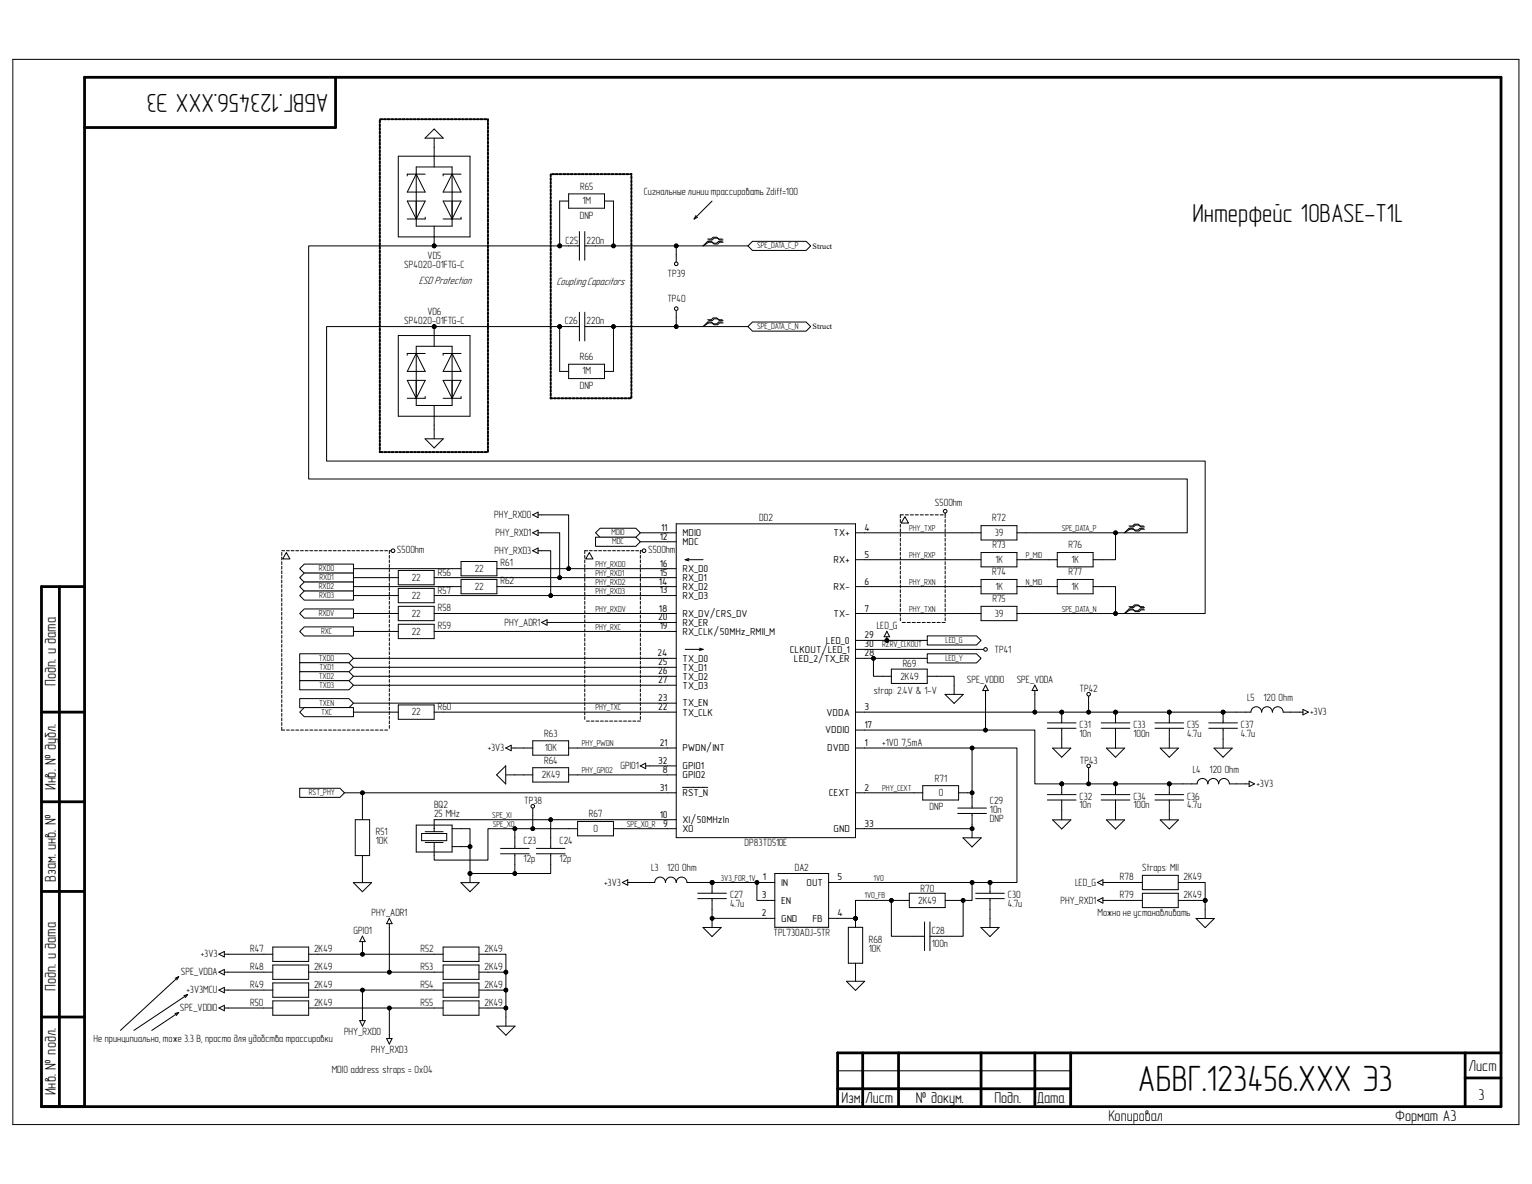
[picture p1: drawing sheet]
<svg xmlns="http://www.w3.org/2000/svg" width="279mm" height="216mm" viewBox="0 0 279 216" stroke-linecap="round" stroke-linejoin="round" font-family="sans-serif">
<defs><g id="words">
<text font-size="6.7" x="207.5" y="199">АБВГ.123456.XXX Э3</text>
<text font-size="4.8" x="217.5" y="40.5">Интерфейс 10BASE-T1L</text>
<text font-size="4.7" x="59.9" y="17.1" transform="rotate(-180 59.9 17.1)">АБВГ.123456.XXX Э3</text>
<g font-size="2.8">
<text x="10.2" y="125.1" transform="rotate(-90 10.2 125.1)">Подп. и дата</text>
<text x="10.2" y="144.1" transform="rotate(-90 10.2 144.1)">Инв. № дубл.</text>
<text x="10.2" y="160.8" transform="rotate(-90 10.2 160.8)">Взам. инв. №</text>
<text x="10.2" y="180.6" transform="rotate(-90 10.2 180.6)">Подп. и дата</text>
<text x="267.8" y="195.3">Лист</text>
<text x="10.2" y="199.7" transform="rotate(-90 10.2 199.7)">Инв. № подл.</text>
<text x="153.5" y="201.2">Изм.</text>
<text x="157.8" y="201.2">Лист</text>
<text x="167" y="201.2">№ докум.</text>
<text x="181.4" y="201.2">Подп.</text>
<text x="189.1" y="201.2">Дата</text>
<text x="269.7" y="200.5">3</text>
<text x="202.1" y="204.4">Копировал</text>
<text x="254.4" y="204.4">Формат А3</text>
</g>
<g font-size="2">
<text x="76.4" y="51.7">ESD Protection</text>
<text x="101.5" y="51.9">Coupling Capacitors</text>
</g>
<g font-size="1.9">
<text x="105.8" y="34.6">R65</text>
<text x="117.4" y="35.6">Сигнальные линии трассировать Zdiff=100</text>
<text x="105.7" y="39.9">DNP</text>
<text x="106.2" y="37.3">1M</text>
<text x="78" y="47.2">VD5</text>
<text x="103.1" y="44.4">C25</text>
<text x="107" y="44.4">220n</text>
<text x="73.7" y="48.9">SP4020-01FTG-C</text>
<text x="121.8" y="50.5">TP39</text>
<text x="73.7" y="59.1">SP4020-01FTG-C</text>
<text x="77.9" y="57.5">VD6</text>
<text x="103" y="59.1">C26</text>
<text x="107" y="59.1">220n</text>
<text x="121.7" y="55">TP40</text>
<text x="105.7" y="65.7">R66</text>
<text x="105.7" y="71">DNP</text>
<text x="106.2" y="68.3">1M</text>
<text x="90.1" y="94.4">PHY_RXD0</text>
<text x="138.5" y="95.1">DD2</text>
<text x="170.5" y="92.3">S50Ohm</text>
<text x="181" y="95.1">R72</text>
<text x="72.4" y="100.8">S50Ohm</text>
<text x="90.2" y="101">PHY_RXD3</text>
<text x="90.4" y="97.7">PHY_RXD1</text>
<text x="118.2" y="100.8">S50Ohm</text>
<text x="181" y="100">R73</text>
<text x="181.4" y="97.7">39</text>
<text x="194.9" y="100">R76</text>
<text x="75.1" y="105.9">22</text>
<text x="79.8" y="105.1">R56</text>
<text x="86.6" y="104.3">22</text>
<text x="86.6" y="107.5">22</text>
<text x="91.3" y="103.3">R61</text>
<text x="91.3" y="106.6">R62</text>
<text x="181" y="104.9">R74</text>
<text x="181.5" y="102.7">1K</text>
<text x="181.5" y="107.5">1K</text>
<text x="194.9" y="104.9">R77</text>
<text x="195.4" y="102.7">1K</text>
<text x="195.4" y="107.5">1K</text>
<text x="75.1" y="109.2">22</text>
<text x="75.1" y="112.4">22</text>
<text x="79.8" y="108.4">R57</text>
<text x="79.8" y="111.5">R58</text>
<text x="181" y="109.8">R75</text>
<text x="181.4" y="112.4">39</text>
<text x="75.1" y="115.7">22</text>
<text x="79.8" y="114.7">R59</text>
<text x="92" y="114.1">PHY_ADR1</text>
<text x="159.9" y="114.7">LED_G</text>
<text x="181.4" y="119">TP41</text>
<text x="164.2" y="123.9">2K49</text>
<text x="164.6" y="121.6">R69</text>
<text x="176.3" y="124.5">SPE_VDDIO</text>
<text x="185.4" y="124.5">SPE_VDDA</text>
<text x="75.1" y="130.4">22</text>
<text x="79.8" y="129.5">R60</text>
<text x="159.3" y="126.5">strap: 2.4V &amp; 1-V</text>
<text x="196.9" y="126.2">TP42</text>
<text x="227.5" y="127.8">L5</text>
<text x="230.4" y="127.8">120 Ohm</text>
<text x="238.9" y="130.4">+3V3</text>
<text x="88.9" y="137">+3V3</text>
<text x="99.3" y="134.3">R63</text>
<text x="99.4" y="137">10K</text>
<text x="160.9" y="136">+1V0 7,5mA</text>
<text x="196.9" y="132.7">C31</text>
<text x="196.9" y="134.3">10n</text>
<text x="206.7" y="132.7">C33</text>
<text x="206.7" y="134.3">100n</text>
<text x="216.5" y="132.7">C35</text>
<text x="216.5" y="134.3">4.7u</text>
<text x="226.3" y="132.7">C37</text>
<text x="226.3" y="134.3">4.7u</text>
<text x="98.8" y="141.9">2K49</text>
<text x="99.2" y="139.2">R64</text>
<text x="113.2" y="140.3">GPIO1</text>
<text x="170.5" y="142.5">R71</text>
<text x="196.9" y="139.2">TP43</text>
<text x="217.6" y="140.9">L4</text>
<text x="220.6" y="140.9">120 Ohm</text>
<text x="229.2" y="143.5">+3V3</text>
<text x="79.2" y="147.4">BQ2</text>
<text x="79.2" y="149.1">25 MHz</text>
<text x="95.6" y="146.6">TP38</text>
<text x="107.4" y="149.1">R67</text>
<text x="169.5" y="147.8">DNP</text>
<text x="171.2" y="145.2">0</text>
<text x="180.6" y="149.9">DNP</text>
<text x="180.6" y="146.6">C29</text>
<text x="180.6" y="148.3">10n</text>
<text x="196.9" y="145.8">C32</text>
<text x="196.9" y="147.4">10n</text>
<text x="206.7" y="145.8">C34</text>
<text x="206.7" y="147.4">100n</text>
<text x="216.5" y="145.8">C36</text>
<text x="216.5" y="147.4">4.7u</text>
<text x="68.5" y="152.3">R51</text>
<text x="68.5" y="154">10K</text>
<text x="95.5" y="154">C23</text>
<text x="102.1" y="154">C24</text>
<text x="108.2" y="151.7">0</text>
<text x="135.8" y="154.3">DP83TD510E</text>
<text x="95.5" y="157.2">12p</text>
<text x="102.1" y="157.2">12p</text>
<text x="110.2" y="161.5">+3V3</text>
<text x="118.7" y="158.9">L3</text>
<text x="121.7" y="158.9">120 Ohm</text>
<text x="144.9" y="158.9">DA2</text>
<text x="196.1" y="161.5">LED_G</text>
<text x="204.3" y="160.5">R78</text>
<text x="208.3" y="158.9">Straps: MII</text>
<text x="215.9" y="160.5">2K49</text>
<text x="67.8" y="167">PHY_ADR1</text>
<text x="133.1" y="163.8">C27</text>
<text x="133.1" y="165.4">4.7u</text>
<text x="167.5" y="164.8">2K49</text>
<text x="167.9" y="162.7">R70</text>
<text x="183.8" y="163.8">C30</text>
<text x="183.8" y="165.4">4.7u</text>
<text x="193.4" y="164.8">PHY_RXD1</text>
<text x="200.2" y="167">Можно не устанавливать</text>
<text x="204.3" y="163.8">R79</text>
<text x="215.9" y="163.8">2K49</text>
<text x="45.6" y="173.6">R47</text>
<text x="57.3" y="173.6">2K49</text>
<text x="64.5" y="170.3">GPIO1</text>
<text x="76.7" y="173.6">R52</text>
<text x="88.3" y="173.6">2K49</text>
<text x="141.1" y="170.7">TPL730ADJ-5TR</text>
<text x="158.5" y="172">R68</text>
<text x="158.5" y="173.6">10K</text>
<text x="169.9" y="170.3">C28</text>
<text x="169.9" y="172.8">100n</text>
<text x="33" y="177.8">SPE_VDDA</text>
<text x="36.6" y="174.6">+3V3</text>
<text x="45.6" y="176.9">R48</text>
<text x="57.3" y="176.9">2K49</text>
<text x="76.7" y="176.9">R53</text>
<text x="88.3" y="176.9">2K49</text>
<text x="32.8" y="184.4">SPE_VDDIO</text>
<text x="34" y="181.1">+3V3MCU</text>
<text x="45.6" y="180.1">R49</text>
<text x="45.6" y="183.4">R50</text>
<text x="57.3" y="180.1">2K49</text>
<text x="57.3" y="183.4">2K49</text>
<text x="76.7" y="180.1">R54</text>
<text x="76.7" y="183.4">R55</text>
<text x="88.3" y="180.1">2K49</text>
<text x="88.3" y="183.4">2K49</text>
<text x="17.1" y="189.9">Не принципиально, тоже 3.3 В, просто для удобства трассировки</text>
<text x="62.7" y="188.7">PHY_RXD0</text>
<text x="67.7" y="191.9">PHY_RXD3</text>
<text x="60.5" y="195.7">MDIO address straps = 0x04</text>
</g>
<g font-size="1.8">
<text x="120.3" y="98.4">12</text>
<text x="120.6" y="96.8">11</text>
<text x="124.5" y="97.8">MDIO</text>
<text x="124.5" y="99.4">MDC</text>
<text x="152" y="97.8">TX+</text>
<text x="157.6" y="96.8">4</text>
<text x="157.6" y="101.7">5</text>
<text x="120.2" y="106.6">14</text>
<text x="120.3" y="103.3">16</text>
<text x="120.3" y="104.9">15</text>
<text x="124.5" y="104.3">RX_D0</text>
<text x="124.5" y="106">RX_D1</text>
<text x="124.5" y="107.6">RX_D2</text>
<text x="152" y="102.7">RX+</text>
<text x="152" y="107.6">RX-</text>
<text x="157.6" y="106.6">6</text>
<text x="120.1" y="113.1">20</text>
<text x="120.2" y="111.5">18</text>
<text x="120.3" y="108.2">13</text>
<text x="124.5" y="109.2">RX_D3</text>
<text x="124.5" y="112.5">RX_DV/CRS_DV</text>
<text x="152" y="112.5">TX-</text>
<text x="157.6" y="111.5">7</text>
<text x="119.9" y="119.7">24</text>
<text x="120.3" y="114.8">19</text>
<text x="124.5" y="114.1">RX_ER</text>
<text x="124.5" y="115.7">RX_CLK/50MHz_RMII_M</text>
<text x="144" y="119">CLKOUT/LED_1</text>
<text x="150.6" y="117.4">LED_0</text>
<text x="157.6" y="116.4">29</text>
<text x="157.6" y="118">30</text>
<text x="157.6" y="119.7">28</text>
<text x="120.1" y="121.3">25</text>
<text x="120.1" y="122.9">26</text>
<text x="120.1" y="124.6">27</text>
<text x="124.5" y="120.6">TX_D0</text>
<text x="124.5" y="122.3">TX_D1</text>
<text x="124.5" y="124">TX_D2</text>
<text x="124.5" y="125.6">TX_D3</text>
<text x="144.8" y="120.6">LED_2/TX_ER</text>
<text x="120.1" y="127.8">23</text>
<text x="120.1" y="129.5">22</text>
<text x="124.5" y="128.8">TX_EN</text>
<text x="124.5" y="130.5">TX_CLK</text>
<text x="150.7" y="130.5">VDDA</text>
<text x="157.6" y="129.5">3</text>
<text x="120.3" y="136">21</text>
<text x="124.5" y="137">PWDN/INT</text>
<text x="150.5" y="133.7">VDDIO</text>
<text x="150.9" y="137">DVDD</text>
<text x="157.6" y="132.8">17</text>
<text x="157.6" y="136">1</text>
<text x="120.1" y="139.3">32</text>
<text x="120.8" y="140.9">8</text>
<text x="124.5" y="140.3">GPIO1</text>
<text x="124.5" y="141.9">GPIO2</text>
<text x="120.3" y="144.2">31</text>
<text x="120.3" y="149.1">10</text>
<text x="124.5" y="145.2">RST_N</text>
<text x="151.1" y="145.2">CEXT</text>
<text x="157.6" y="144.2">2</text>
<text x="120.9" y="150.7">9</text>
<text x="124.5" y="150.1">XI/50MHzIn</text>
<text x="124.5" y="151.7">XO</text>
<text x="152" y="151.7">GND</text>
<text x="157.6" y="150.7">33</text>
<text x="139.1" y="160.5">1</text>
<text x="142.5" y="161.5">IN</text>
<text x="147.1" y="161.5">OUT</text>
<text x="152.7" y="160.5">5</text>
<text x="138.9" y="163.8">3</text>
<text x="138.9" y="167.1">2</text>
<text x="142.5" y="164.8">EN</text>
<text x="152.7" y="167.1">4</text>
<text x="142.5" y="168.1">GND</text>
<text x="148.2" y="168.1">FB</text>
</g>
<g font-size="1.6">
<text x="138.1" y="45.3">SPE_DATA_C_P</text>
<text x="138.1" y="60">SPE_DATA_C_N</text>
<text x="111.5" y="97.6">MDIO</text>
<text x="111.6" y="99.3">MDC</text>
<text x="165.8" y="96.8">PHY_TXP</text>
<text x="165.8" y="101.7">PHY_RXP</text>
<text x="187.1" y="101.7">P_MID</text>
<text x="193.6" y="96.8">SPE_DATA_P</text>
<text x="58.2" y="104.2">RXD0</text>
<text x="58.2" y="107.4">RXD2</text>
<text x="58.3" y="105.8">RXD1</text>
<text x="108.6" y="103.3">PHY_RXD0</text>
<text x="108.6" y="105">PHY_RXD1</text>
<text x="108.6" y="106.6">PHY_RXD2</text>
<text x="165.8" y="106.6">PHY_RXN</text>
<text x="187.1" y="106.6">N_MID</text>
<text x="58.1" y="112.4">RXDV</text>
<text x="58.2" y="109.1">RXD3</text>
<text x="108.6" y="108.2">PHY_RXD3</text>
<text x="108.6" y="111.5">PHY_RXDV</text>
<text x="165.8" y="111.5">PHY_TXN</text>
<text x="193.6" y="111.5">SPE_DATA_N</text>
<text x="58.5" y="115.6">RXC</text>
<text x="108.6" y="114.8">PHY_RXC</text>
<text x="160.9" y="118.1">RZRV_CLKOUT</text>
<text x="172.5" y="117.3">LED_G</text>
<text x="58.2" y="120.5">TXD0</text>
<text x="58.2" y="123.8">TXD2</text>
<text x="58.2" y="125.4">TXD3</text>
<text x="58.3" y="122.2">TXD1</text>
<text x="172.4" y="120.5">LED_Y</text>
<text x="58.2" y="128.7">TXEN</text>
<text x="58.5" y="130.3">TXC</text>
<text x="108.6" y="129.5">PHY_TXC</text>
<text x="106.1" y="136.1">PHY_PWDN</text>
<text x="106.1" y="141">PHY_GPIO2</text>
<text x="56.3" y="145">RST_PHY</text>
<text x="89.8" y="149.1">SPE_XI</text>
<text x="160.9" y="144.2">PHY_CEXT</text>
<text x="89.9" y="150.7">SPE_XO</text>
<text x="114.3" y="150.7">SPE_XO_R</text>
<text x="131.5" y="160.6">3V3_FOR_1V</text>
<text x="159.3" y="160.6">1V0</text>
<text x="157.6" y="163.8">1V0_FB</text>
</g>
<g font-size="1.5">
<text x="148.2" y="45.3">Struct</text>
<text x="148.2" y="60.1">Struct</text>
</g>
</g></defs>
<g fill="none" stroke="#000" stroke-width=".51">
<path d="M61.2 14.1v9.2h-45.8M10.8 107v94.8M15.4 107h-7.8v94.8h266.1v-187.7h-258.3v187.7M7.6 129.9h7.8M7.6 146.2h7.8M7.6 162.6h7.8M7.6 185.5h7.8M152.8 198.5h42.5M157.3 192v9.8M163.9 192v9.8M178.9 192v9.8M188.7 192v9.8"/>
<path d="M195.3 192v9.8M267.2 192v9.8M267.2 196.6h6.5M273.7 192h-120.9v9.8"/>
</g>
<g fill="none" stroke="#000" stroke-width=".18">
<path d="M2.3 10.8h274.7v194.3h-274.7zM121.7 97.2h1.6M121.7 98.8h1.6M123.3 95.5h32.7v57.2h-32.7zM156 97.2h1.7M121.7 103.7h1.6M121.7 105.3h1.6M121.7 107h1.6M121.7 108.6h1.6M121.7 111.9h1.6M121.7 113.5h1.6M121.7 115.1h1.6"/>
<path d="M156 107h1.7M156 111.9h1.7M156 102.1h1.7M156 116.8h1.7M156 118.4h1.7M121.7 120h1.6M121.7 121.7h1.6M121.7 123.3h1.6M121.7 125h1.6M121.7 128.2h1.6M121.7 129.9h1.6M121.7 136.4h1.6"/>
<path d="M121.7 139.7h1.6M156 120h1.7M156 129.9h1.7M156 133.1h1.7M156 136.4h1.7M121.7 144.6h1.6M121.7 151.1h1.6M121.7 141.3h1.6M121.7 149.5h1.6M124.5 143.6h4.6M156 144.6h1.7M156 151.1h1.7"/>
<path d="M152.8 195.3h42.5"/>
</g>
<path d="M54.7 143.7h7.3l.8 .9-.8 .8h-7.3z" fill-rule="evenodd" fill="#fff"/>
<g fill="none" stroke="#000" stroke-width=".18">
<path d="M92.2 136.4l1-.5v1zM93.2 136.4h.7M172.3 126.6h3.4l-1.7 1.7zM174 125v1.6M192 136.4h3.3l-1.7 1.7zM193.6 134.8v1.6M201.8 136.4h3.3l-1.7 1.7zM203.4 134.8v1.6M232.1 129.9a.98 .98 0 0 0-1-1 .98 .98 0 0 0-1 1 .98 .98 0 0 0-1-1 .98 .98 0 0 0-1 1h-2.6M232.1 129.9a.98 .98 0 0 1 .9-1 .98 .98 0 0 1 1 1h3.6M237.6 129.4l1 .5-1 .5zM54.7 143.7h7.3l.8 .9-.8 .8h-7.3z"/>
<path d="M75.9 150.5h6.5v4.9h-6.5zM76.9 152h4.6v1.3h-4.6zM77.5 153.6h3.3M77.5 151.7h3.3M79.2 149.5v2.2M79.2 153.6v2.4M82.4 154.4h1.7M82.4 151.1h1.7M85.7 159.3v1.6M90.6 141.3l1.6-1.7v3.4zM91.3 154.7h5.2M91.3 155.7h5.2"/>
<path d="M92.2 141.3h1.7M93.9 152.7v2M93.9 155.7v1.9M97.8 154.7h5.2M97.8 155.7h5.2M100.4 152.7v2M100.4 155.7v1.9M175.6 152.8h3.3l-1.6 1.6zM177.3 151.1v1.7M192 149.5h3.3l-1.7 1.7zM193.6 147.8v1.7M201.8 149.5h3.3l-1.7 1.7z"/>
<path d="M203.4 147.8v1.7M211.6 149.5h3.3l-1.6 1.7zM213.3 147.8v1.7M215.7 142.9h2.6a.98 .98 0 0 1 1-.9 .98 .98 0 0 1 1 .9M220.3 142.9a.98 .98 0 0 1 1-.9 .98 .98 0 0 1 .9 .9 .98 .98 0 0 1 1-.9 .98 .98 0 0 1 1 .9h3.6M227.8 142.4l1 .5-1 .5zM39.9 174l1-.5v1zM40.9 174h.7M84.1 160.9h3.3l-1.7 1.7zM90.6 187.1h3.3l-1.6 1.7zM92.3 185.5v1.6"/>
<circle cx="85.7" cy="159.3" r=".33"/>
<circle cx="177.3" cy="151.1" r=".33"/>
</g>
<g fill="#000">
<circle cx="85.7" cy="159.3" r=".33"/>
<circle cx="177.3" cy="151.1" r=".33"/>
</g>
<path d="M169.1 116h9l.8 .8-.8 .8h-9z" fill-rule="evenodd" fill="#fff"/>
<path d="M169.1 116h9l.8 .8-.8 .8h-9z" fill="none" stroke="#000" stroke-width=".18"/>
<path d="M169.1 119.2h9l.8 .8-.8 .9h-9z" fill-rule="evenodd" fill="#fff"/>
<g fill="none" stroke="#000" stroke-width=".18">
<path d="M177.3 97.2h1.6M178.9 95.9h6.6v2.6h-6.6zM185.5 97.2h1.6M169.1 119.2h9l.8 .8-.8 .9h-9zM177.3 111.9h1.6M178.9 110.6h6.6v2.6h-6.6zM185.5 111.9h1.6M95.5 136.4h1.7M97.2 135.1h6.5v2.6h-6.5zM97.2 140h6.5v2.6h-6.5zM103.7 136.4h1.6M160.9 123.3h1.7"/>
<path d="M162.6 122h6.5v2.6h-6.5zM169.1 123.3h1.6M191 132.8h5.2M191 131.8h5.2M193.6 129.9v1.9M193.6 132.8v2M200.8 132.8h5.3M200.8 131.8h5.3M203.4 129.9v1.9M203.4 132.8v2M95.5 141.3h1.7M103.7 141.3h1.6"/>
<path d="M166.7 144.6h1.6M168.3 143.3h6.5v2.6h-6.5zM174.7 148.3h5.2M174.7 147.4h5.2M174.8 144.6h1.7M177.3 145.4v2M177.3 148.3v2M191 145.9h5.2M191 144.9h5.2M193.6 142.9v2M193.6 145.9v1.9M200.8 145.9h5.3"/>
<path d="M200.8 144.9h5.3M203.4 142.9v2M203.4 145.9v1.9M208.3 159.6h6.6v2.6h-6.6zM48.1 174h1.7M48.1 177.3h1.7M49.8 172.7h6.5v2.6h-6.5zM49.8 176h6.5v2.6h-6.5zM49.8 179.2h6.5v2.7h-6.5zM56.3 174h1.6M56.3 177.3h1.6M79.2 174h1.6"/>
<path d="M79.2 177.3h1.6M80.8 172.7h6.6v2.6h-6.6zM80.8 176h6.6v2.6h-6.6zM80.8 179.2h6.6v2.7h-6.6zM87.4 174h1.6M87.4 177.3h1.6M206.7 160.9h1.6M206.7 164.2h1.6M208.3 162.9h6.6v2.6h-6.6zM214.9 160.9h1.6M214.9 164.2h1.6M48.1 180.5h1.7"/>
<path d="M48.1 183.8h1.7M49.8 182.5h6.5v2.6h-6.5zM56.3 180.5h1.6M56.3 183.8h1.6M79.2 180.5h1.6M79.2 183.8h1.6M80.8 182.5h6.6v2.6h-6.6zM87.4 180.5h1.6M87.4 183.8h1.6"/>
<circle cx="193.6" cy="129.9" r=".33"/>
<circle cx="203.4" cy="129.9" r=".33"/>
<circle cx="193.6" cy="142.9" r=".33"/>
<circle cx="203.4" cy="142.9" r=".33"/>
</g>
<g fill="#000">
<circle cx="193.6" cy="129.9" r=".33"/>
<circle cx="203.4" cy="129.9" r=".33"/>
<circle cx="193.6" cy="142.9" r=".33"/>
<circle cx="203.4" cy="142.9" r=".33"/>
</g>
<path d="M108.6 97.2l.8-.9h6.6l.8 .9-.8 .8h-6.6z" fill-rule="evenodd" fill="#fff"/>
<path d="M108.6 97.2l.8-.9h6.6l.8 .9-.8 .8h-6.6z" fill="none" stroke="#000" stroke-width=".18"/>
<path d="M108.6 98h7.4l.8 .8-.8 .8h-7.4z" fill-rule="evenodd" fill="#fff"/>
<path d="M108.6 98h7.4l.8 .8-.8 .8h-7.4z" fill="none" stroke="#000" stroke-width=".18"/>
<path d="M55.5 102.9h9v1.6h-9l-.8-.8z" fill-rule="evenodd" fill="#fff"/>
<path d="M55.5 102.9h9v1.6h-9l-.8-.8z" fill="none" stroke="#000" stroke-width=".18"/>
<path d="M55.5 104.5h9v1.7h-9l-.8-.9z" fill-rule="evenodd" fill="#fff"/>
<path d="M55.5 104.5h9v1.7h-9l-.8-.9z" fill="none" stroke="#000" stroke-width=".18"/>
<path d="M54.7 107l.8-.9h9v1.7h-9z" fill-rule="evenodd" fill="#fff"/>
<path d="M54.7 107l.8-.9h9v1.7h-9z" fill="none" stroke="#000" stroke-width=".18"/>
<path d="M54.7 108.6l.8-.8h9v1.6h-9z" fill-rule="evenodd" fill="#fff"/>
<g fill="none" stroke="#000" stroke-width=".18">
<path d="M54.7 108.6l.8-.8h9v1.6h-9zM71 105.3h1.6M71 108.6h1.6M71 111.9h1.6M71 115.1h1.6M72.6 104h6.6v2.6h-6.6zM72.6 107.3h6.6v2.6h-6.6zM72.6 110.6h6.6v2.6h-6.6zM72.6 113.8h6.6v2.6h-6.6zM79.2 105.3h1.6M79.2 108.6h1.6M79.2 111.9h1.6"/>
<path d="M79.2 115.1h1.6M82.4 103.7h1.7M82.4 107h1.7M84.1 102.4h6.5v2.6h-6.5zM84.1 105.7h6.5v2.6h-6.5zM90.6 103.7h1.7M90.6 107h1.7"/>
</g>
<path d="M55.5 111h9v1.7h-9l-.8-.8z" fill-rule="evenodd" fill="#fff"/>
<path d="M55.5 111h9v1.7h-9l-.8-.8z" fill="none" stroke="#000" stroke-width=".18"/>
<path d="M54.7 115.1l.8-.8h9v1.7h-9z" fill-rule="evenodd" fill="#fff"/>
<path d="M54.7 115.1l.8-.8h9v1.7h-9z" fill="none" stroke="#000" stroke-width=".18"/>
<path d="M54.7 119.2h8.9l.9 .8-.9 .9h-8.9z" fill-rule="evenodd" fill="#fff"/>
<path d="M54.7 119.2h8.9l.9 .8-.9 .9h-8.9z" fill="none" stroke="#000" stroke-width=".18"/>
<path d="M54.7 120.9h8.9l.9 .8-.9 .8h-8.9z" fill-rule="evenodd" fill="#fff"/>
<path d="M54.7 120.9h8.9l.9 .8-.9 .8h-8.9z" fill="none" stroke="#000" stroke-width=".18"/>
<path d="M54.7 122.5h8.9l.9 .8-.9 .8h-8.9z" fill-rule="evenodd" fill="#fff"/>
<path d="M54.7 122.5h8.9l.9 .8-.9 .8h-8.9z" fill="none" stroke="#000" stroke-width=".18"/>
<path d="M54.7 124.1h8.9l.9 .9-.9 .8h-8.9z" fill-rule="evenodd" fill="#fff"/>
<path d="M54.7 124.1h8.9l.9 .9-.9 .8h-8.9z" fill="none" stroke="#000" stroke-width=".18"/>
<path d="M54.7 127.4h8.9l.9 .8-.9 .9h-8.9z" fill-rule="evenodd" fill="#fff"/>
<path d="M54.7 127.4h8.9l.9 .8-.9 .9h-8.9zM71 129.9h1.6M72.6 128.5h6.6v2.7h-6.6zM79.2 129.9h1.6" fill="none" stroke="#000" stroke-width=".18"/>
<path d="M54.7 129.9l.8-.9h9v1.7h-9z" fill-rule="evenodd" fill="#fff"/>
<g fill="none" stroke="#000" stroke-width=".18">
<path d="M51.4 100.7v.6M51.4 101.6v.5M51.4 102.4v.5M51.4 103.3v.5M51.4 104.1v.5M51.4 104.9v.6M51.4 105.8v.5M51.4 106.6v.5M51.4 107.4v.6M51.4 108.3v.5M51.4 109.1v.5M51.4 110v.5"/>
<path d="M51.4 110.8v.5M51.4 111.6v.6M51.4 112.5v.5M51.4 113.3v.5M51.4 114.2v.5M51.4 115v.5M51.4 115.8v.6M51.4 116.7v.5M51.4 117.5v.5M51.4 118.3v.6M51.4 119.2v.5M51.4 100.4h.5"/>
<path d="M52.2 100.8l.7 1.1h-1.3zM52.2 100.4h.6M53.1 100.4h.5M53.9 100.4h.6M54.8 100.4h.5M55.7 100.4h.5M56.5 100.4h.5M57.4 100.4h.5M58.2 100.4h.5M59.1 100.4h.5M59.9 100.4h.5M60.8 100.4h.5"/>
<path d="M61.6 100.4h.6M62.5 100.4h.5M63.3 100.4h.6M64.2 100.4h.5M65 100.4h.6M65.9 100.4h.5M66.7 100.4h.6M67.6 100.4h.5M68.4 100.4h.6M69.3 100.4h.5M70.2 100.4h.5M71 101.3v.5"/>
<path d="M71 102.1v.5M71 102.9v.6M71 103.8v.5M71 104.6v.5M71 105.5v.5M71 106.3v.5M71 107.1v.6M71 108v.5M71 108.8v.5M71 109.6v.6M71 110.5v.5M71 111.3v.5"/>
<path d="M71 112.2v.5M71 113v.5M71 113.8v.6M71 114.7v.5M71 115.5v.5M71 116.4v.5M71 117.2v.5M71 118v.6M71 118.9v.5M71 119.7v.5M71.3 100.4h-.3v.5M106.6 101.3v.5"/>
<path d="M106.6 102.1v.5M106.6 102.9v.6M106.6 103.8v.5M106.6 104.6v.6M106.6 105.5v.5M106.6 106.3v.5M106.6 107.1v.6M106.6 108v.5M106.6 108.8v.5M106.6 109.7v.5M106.6 110.5v.5M106.6 111.3v.6"/>
<path d="M106.6 112.2v.5M106.6 113v.5M106.6 113.9v.5M106.6 114.7v.5M106.6 115.5v.6M106.6 116.4v.5M106.6 117.2v.5M106.6 118.1v.5M106.6 118.9v.5M106.6 119.7v.6M107.2 100.4h-.6v.5M107.5 100.8l.6 1.1h-1.3z"/>
<path d="M107.5 100.4h.5M108.3 100.4h.6M109.2 100.4h.5M110 100.4h.6M110.9 100.4h.5M111.7 100.4h.5M112.6 100.4h.5M113.4 100.4h.5M114.3 100.4h.5M115.1 100.4h.5M115.9 100.4h.6M116.8 101.3v.5"/>
<path d="M116.8 102.1v.5M116.8 102.9v.6M116.8 103.8v.5M116.8 104.6v.6M116.8 105.5v.5M116.8 106.3v.5M116.8 107.1v.6M116.8 108v.5M116.8 108.8v.5M116.8 109.7v.5M116.8 110.5v.5M116.8 111.3v.6"/>
<path d="M116.8 112.2v.5M116.8 113v.5M116.8 113.9v.5M116.8 114.7v.5M116.8 115.5v.6M116.8 116.4v.5M116.8 117.2v.5M116.8 118.1v.5M116.8 118.9v.5M116.8 119.7v.6M117.1 100.4h-.3v.5M125 102.1h3.2"/>
<path d="M125 102.1l.6 .2M125 118.4h3.2M125.6 101.8l-.6 .3M127.6 118.2l.6 .2M128.2 118.4l-.6 .2M178.1 118.4h1.6M51.4 120v.5M51.4 120.9v.5M51.4 121.7v.5M51.4 122.5v.6M51.4 123.4v.5M51.4 124.2v.5"/>
<path d="M51.4 125.1v.5M51.4 125.9v.5M51.4 126.7v.6M51.4 127.6v.5M51.4 128.4v.5M51.4 129.2v.6M51.4 130.1v.5M51.4 130.9v.6M51.4 131.8v.5M51.4 132.6v.5h.5M52.2 133.1h.6M53.1 133.1h.5"/>
<path d="M53.9 133.1h.6M54.7 129.9l.8-.9h9v1.7h-9zM54.8 133.1h.5M55.7 133.1h.5M56.5 133.1h.5M57.4 133.1h.5M58.2 133.1h.5M59.1 133.1h.5M59.9 133.1h.5M60.8 133.1h.5M61.6 133.1h.6M62.5 133.1h.5"/>
<path d="M63.3 133.1h.6M64.2 133.1h.5M65 133.1h.6M65.9 133.1h.5M66.7 133.1h.6M67.6 133.1h.5M68.4 133.1h.6M69.3 133.1h.5M70.2 133.1h.5M71 120.5v.6M71 121.4v.5M71 122.2v.6"/>
<path d="M71 123.1v.5M71 123.9v.5M71 124.7v.6M71 125.6v.5M71 126.4v.5M71 127.3v.5M71 128.1v.5M71 128.9v.6M71 129.8v.5M71 130.6v.5M71 131.5v.5M71 132.3v.5"/>
<path d="M106.6 120.6v.5M106.6 121.4v.5M106.6 122.3v.5M106.6 123.1v.5M106.6 123.9v.6M106.6 124.8v.5M106.6 125.6v.5M106.6 126.5v.5M106.6 127.3v.5M106.6 128.1v.6M106.6 129v.5M106.6 129.8v.5"/>
<path d="M106.6 130.7v.5M107 131.5h.5M107.8 131.5h.5M108.7 131.5h.5M109.5 131.5h.5M110.3 131.5h.6M111.2 131.5h.5M112 131.5h.6M112.9 131.5h.5M113.7 131.5h.6M114.6 131.5h.5M115.4 131.5h.5"/>
<path d="M116.3 131.5h.5M116.8 120.6v.5M116.8 121.4v.5M116.8 122.3v.5M116.8 123.1v.5M116.8 123.9v.6M116.8 124.8v.5M116.8 125.6v.5M116.8 126.5v.5M116.8 127.3v.5M116.8 128.1v.6M116.8 129v.5"/>
<path d="M116.8 129.8v.5M116.8 130.7v.5M141.3 159.3h9.8v9.8h-9.8zM113.5 160.9l1-.5v1zM114.5 160.9h.7M127.2 162.9h5.3M127.2 163.9h5.3M128.2 169.1h3.3l-1.6 1.7zM129.9 160.9v2M129.9 163.9v1.9M129.9 167.5v1.6M139.7 160.9h1.6"/>
<path d="M139.7 164.2h1.6M139.7 167.5h1.6M151.1 160.9h1.7M151.1 167.5h1.7M154.4 178.9h3.3l-1.7 1.7zM154.7 169.1h2.6v6.5h-2.6zM156 167.5v1.6M156 175.6v3.3M164.2 164.2h1.6M165.8 162.9h6.6v2.6h-6.6zM166.7 170.7h1.9M168.6 168.1v5.2"/>
<path d="M169.6 170.7h2M169.6 168.1v5.2M172.4 164.2h1.6M177.9 163.9h5.3M177.9 162.9h5.3M178.9 169.1h3.3l-1.6 1.7zM180.6 160.9v2M180.6 163.9v1.9M180.6 167.5v1.6"/>
<circle cx="71.7" cy="100.4" r=".33"/>
<circle cx="117.4" cy="100.4" r=".33"/>
<circle cx="129.9" cy="160.9" r=".33"/>
<circle cx="129.9" cy="167.5" r=".33"/>
<circle cx="156" cy="167.5" r=".33"/>
<circle cx="180.6" cy="160.9" r=".33"/>
</g>
<g fill="#000">
<circle cx="129.9" cy="160.9" r=".33"/>
<circle cx="129.9" cy="167.5" r=".33"/>
<circle cx="156" cy="167.5" r=".33"/>
<circle cx="180.6" cy="160.9" r=".33"/>
</g>
<circle cx="179.7" cy="118.4" r=".33" fill="#fff"/>
<g fill="none" stroke="#000" stroke-width=".18">
<path d="M79.2 25.2v1.6M79.2 23.5l1.6 1.7h-3.3zM126.9 39.3l-.3 .6M127.2 39.6l-.6 .3M129.9 36.7l-3.3 3.2M129.1 43.6h.6l.4-.3h.6l.4 .3h.6M129.1 58.3h.6l.4-.3h.6l.4 .3h.6M129.2 43.8h.7l.3-.4h.7l.3 .4h.7M129.2 58.5h.7l.3-.4h.7l.3 .4h.7M131.7 44h-.6l-.4 .3h-.6l-.4-.3h-.6l-.9 .8 1-.6h.7l.3 .3h.7l.3-.3h.7M131.7 58.7h-.6l-.4 .4h-.6l-.4-.4h-.6l-.9 .9 1-.7h.7l.3 .3h.7l.3-.3h.7M79.2 78.4v1.6"/>
<path d="M77.5 80h3.3l-1.6 1.7zM97.1 93.9l1-.5v1zM97.1 97.2l1-.5v1zM98.1 93.9h.7M98.1 97.2h.7M164.2 94.7v.6M164.2 95.6v.5M164.2 96.4v.6M164.2 97.3v.5M164.2 98.1v.6M164.2 99v.5M164.2 99.9v.5"/>
<path d="M164.8 93.9h-.6v.5M165 94.2l.7 1.2h-1.3zM165.1 93.9h.6M166 93.9h.6M166.9 93.9h.6M167.8 93.9h.6M168.7 93.9h.6M169.7 93.9h.5M170.6 93.9h.5M171.5 93.9h.5M172.4 93.6v.8M172.4 94.7v.6"/>
<path d="M172.4 95.6v.5M172.4 96.4v.6M172.4 97.3v.5M172.4 98.1v.6M172.4 99v.5M172.4 99.9v.5M205.9 95.9h.7l.3-.3h.7l.3 .3h.7M206.1 96.1h.6l.4-.4h.6l.4 .4h.6M208.6 96.3h-.7l-.3 .4h-.7l-.3-.4h-.7l-.8 .9 1-.7h.6l.4 .3h.6l.4-.3h.6M97.1 100.4l1-.5v1zM98.1 100.4h.7M98.8 113.5l1-.5v1z"/>
<path d="M99.8 113.5h.6M164.2 100.7v.5M164.2 101.6v.5M164.2 102.4v.5M164.2 103.3v.5M164.2 104.1v.6M164.2 105v.5M164.2 105.8v.6M164.2 106.7v.5M164.2 107.5v.6M164.2 108.4v.5M164.2 109.2v.6"/>
<path d="M164.2 110.1v.5M164.2 110.9v.6M164.2 111.8v.5M164.2 112.7v.5M164.5 113.5h.6M165.4 113.5h.6M166.4 113.5h.5M167.3 113.5h.5M168.2 113.5h.5M169.1 113.5h.6M170 113.5h.6M170.9 113.5h.6"/>
<path d="M171.8 113.5h.6M172.4 100.7v.5M172.4 101.6v.5M172.4 102.4v.5M172.4 103.3v.5M172.4 104.1v.6M172.4 105v.5M172.4 105.8v.6M172.4 106.7v.5M172.4 107.5v.6M172.4 108.4v.5M172.4 109.2v.6"/>
<path d="M172.4 110.1v.5M172.4 110.9v.6M172.4 111.8v.5M172.4 112.7v.5M205.9 110.6h.7l.3-.3h.7l.3 .3h.7M206.1 110.8h.6l.4-.3h.6l.4 .3h.6M208.6 111h-.7l-.3 .4h-.7l-.3-.4h-.7l-.8 .9 1-.7h.6l.4 .3h.6l.4-.3h.6M116.8 139.7l1-.5v1zM117.8 139.7h.6M103.7 151.1h1.6M105.3 149.8h6.6v2.6h-6.6zM111.9 151.1h1.6"/>
<path d="M66.1 170.7l.5 1h-1zM66.1 171.7v.7M71 168.4v.7M71 167.4l.5 1h-1zM200.1 160.9l1-.5v1zM200.1 164.2l1-.5v1zM201.1 160.9h.7M201.1 164.2h.7M218.1 167.5h3.4l-1.7 1.7zM219.8 165.8v1.7M65.6 186.1h1l-.5 1zM66.1 185.5v.6"/>
<path d="M70.5 189.4h1l-.5 1zM71 188.7v.7"/>
<circle cx="172.4" cy="93.2" r=".33"/>
<circle cx="179.7" cy="118.4" r=".33"/>
</g>
<g fill="#000" stroke="#000" stroke-width=".18">
<path d="M100.4 72.4l.1 .1-.1 .2zM100.4 71.7l.1 .1-.1 .4zM100.4 71l.1 .1-.1 .4zM100.4 70.4h.1l-.1 .5zM100.4 69.7h.1l-.1 .5zM100.4 69l.1 .1-.1 .4zM100.4 68.3l.1 .1-.1 .4zM100.4 67.7h.1l-.1 .4zM100.4 67h.1l-.1 .5zM100.4 66.3l.1 .1-.1 .4zM100.4 65.6l.1 .1-.1 .4zM100.4 64.9l.1 .1-.1 .4zM100.4 64.3h.1l-.1 .5zM100.4 63.6l.1 .1-.1 .4zM100.4 62.9l.1 .1-.1 .4zM100.4 62.2l.1 .1-.1 .4zM100.4 61.6h.1l-.1 .4zM100.4 60.9h.1l-.1 .5zM100.4 60.2l.1 .1-.1 .4zM100.4 59.5l.1 .1-.1 .4zM100.4 58.9h.1l-.1 .4zM100.4 58.2h.1l-.1 .5zM100.4 57.5l.1 .1-.1 .4zM100.4 56.8l.1 .1-.1 .4zM100.4 56.1l.1 .1-.1 .4zM100.4 55.5h.1l-.1 .4zM100.4 54.8h.1l-.1 .5zM100.4 54.1l.1 .1-.1 .4zM100.4 53.4l.1 .1-.1 .4zM100.4 52.8h.1l-.1 .4zM100.4 52.1h.1l-.1 .5zM100.4 51.4l.1 .1-.1 .4zM100.4 50.7l.1 .1-.1 .4zM100.4 50l.1 .1-.1 .4zM100.4 49.4h.1l-.1 .5zM100.4 48.7l.1 .1-.1 .4zM100.4 48l.1 .1-.1 .4zM100.4 47.3l.1 .1-.1 .4zM100.4 46.7h.1l-.1 .4zM100.4 46h.1l-.1 .5zM100.4 45.3l.1 .1-.1 .4zM100.4 44.6l.1 .1-.1 .4zM100.4 44h.1l-.1 .4zM100.4 43.3h.1l-.1 .5zM100.4 42.6l.1 .1-.1 .4zM100.4 41.9l.1 .1-.1 .4zM100.4 41.2l.1 .1-.1 .4zM100.4 40.6h.1l-.1 .4zM100.4 39.9h.1l-.1 .5zM100.4 39.2l.1 .1-.1 .4zM100.4 38.5l.1 .1-.1 .4zM100.4 37.9h.1l-.1 .4zM100.4 37.2h.1l-.1 .5zM100.4 36.5l.1 .1-.1 .4zM100.4 35.8l.1 .1-.1 .4zM100.4 35.1l.1 .1-.1 .4zM100.4 34.5h.1l-.1 .5zM100.4 33.8l.1 .1-.1 .4zM100.4 33.1l.1 .1-.1 .4zM100.4 32.4l.1 .1-.1 .4zM100.4 31.8h.1l-.1 .4zM100.7 31.7l.4 .1h-.4zM101.3 31.7l.5 .1h-.4zM102 31.7l.5 .1h-.4zM102.7 31.7l.5 .1h-.5zM103.4 31.7l.4 .1h-.4zM104 31.7l.5 .1h-.4zM104.7 31.7l.5 .1h-.4zM105.4 31.7l.5 .1h-.4zM106.1 31.7l.5 .1h-.5zM106.7 31.7l.5 .1h-.4zM107.4 31.7l.5 .1h-.4zM108.1 31.7l.5 .1h-.4zM108.8 31.7l.5 .1h-.5zM109.5 31.7l.4 .1h-.4zM110.1 31.7l.5 .1h-.4zM110.8 31.7l.5 .1h-.4zM111.5 31.7l.5 .1h-.5zM112.2 31.7l.4 .1h-.4zM112.8 31.7l.5 .1h-.4zM113.5 31.7l.5 .1h-.4zM114.2 31.7l.5 .1h-.4zM114.9 31.7h.3v.2h-.1v-.1h.1h-.3zM115.1 32.2h.1v.4zM115.1 32.8l.1 .1v.4zM115.1 33.5l.1 .1v.4zM115.1 34.2h.1v.5zM115.1 34.9h.1v.4zM115.1 35.5l.1 .1v.4zM115.1 36.2l.1 .1v.4zM115.1 36.9l.1 .1v.4zM115.1 37.6h.1v.5zM115.1 38.3h.1v.4zM115.1 38.9l.1 .1v.4zM115.1 39.6l.1 .1v.4zM115.1 40.3h.1v.5zM115.1 41h.1v.4zM115.1 41.6l.1 .1v.4zM115.1 42.3l.1 .1v.4zM115.1 43l.1 .1v.4zM115.1 43.7h.1v.5zM115.1 44.3l.1 .1v.4zM115.1 45l.1 .1v.4zM115.1 45.7l.1 .1v.4zM115.1 46.4h.1v.5zM115.1 47.1h.1v.4zM115.1 47.7l.1 .1v.4zM115.1 48.4l.1 .1v.4zM115.1 49.1h.1v.5zM115.1 49.8h.1v.4zM115.1 50.4l.1 .1v.4zM115.1 51.1l.1 .1v.4zM115.1 51.8l.1 .1v.4zM115.1 52.5h.1v.5zM115.1 53.2h.1v.4zM115.1 53.8l.1 .1v.4zM115.1 54.5l.1 .1v.4zM115.1 55.2h.1v.5zM115.1 55.9h.1v.4zM115.1 56.5l.1 .1v.4zM115.1 57.2l.1 .1v.4zM115.1 57.9l.1 .1v.4zM115.1 58.6h.1v.5zM115.1 59.2l.1 .1v.4zM115.1 59.9l.1 .1v.4zM115.1 60.6l.1 .1v.4zM115.1 61.3h.1v.5zM115.1 62h.1v.4zM115.1 62.6l.1 .1v.4zM115.1 63.3l.1 .1v.4zM115.1 64l.1 .1v.4zM115.1 64.7h.1v.5zM115.1 65.3l.1 .1v.4zM115.1 66l.1 .1v.4zM115.1 66.7l.1 .1v.4zM115.1 67.4h.1v.5zM115.1 68.1h.1v.4zM115.1 68.7l.1 .1v.4zM115.1 69.4l.1 .1v.4zM115.1 70.1h.1v.5zM115.1 70.8h.1v.4zM115.1 71.4l.1 .1v.4zM115.1 72.1l.1 .1v.4zM114.5 72.6h.5l-.4 .1zM113.8 72.6h.5l-.4 .1zM113.2 72.6h.5l-.5 .1zM112.5 72.6h.5l-.4 .1zM111.8 72.6h.5l-.4 .1zM111.1 72.6h.5l-.4 .1zM110.5 72.6h.4l-.4 .1zM109.8 72.6h.5l-.5 .1zM109.1 72.6h.5l-.4 .1zM108.4 72.6h.5l-.4 .1zM107.8 72.6h.4l-.4 .1zM107.1 72.6h.5l-.5 .1zM106.4 72.6h.5l-.4 .1zM105.7 72.6h.5l-.4 .1zM105 72.6h.5l-.4 .1zM104.4 72.6h.4l-.4 .1zM103.7 72.6h.5l-.5 .1zM103 72.6h.5l-.4 .1zM102.3 72.6h.5l-.4 .1zM101.7 72.6h.4l-.4 .1zM101 72.6h.5l-.5 .1zM100.4 72.6h.4l-.4 .1z"/>
<path d="M69.2 82.2l.2 .1-.1 .2zM69.2 81.5l.2 .1-.1 .4zM69.2 80.9h.2l-.1 .4zM69.2 80.2h.2l-.1 .5zM69.2 79.5l.2 .1-.1 .4zM69.2 78.8l.2 .1-.1 .4zM69.2 78.1l.2 .1-.1 .4zM69.2 77.5h.2l-.1 .5zM69.2 76.8l.2 .1-.1 .4zM69.2 76.1l.2 .1-.1 .4zM69.2 75.4l.2 .1-.1 .4zM69.2 74.8h.2l-.1 .4zM69.2 74.1h.2l-.1 .5zM69.2 73.4l.2 .1-.1 .4zM69.2 72.7l.2 .1-.1 .4zM69.2 72l.2 .1-.1 .4zM69.2 71.4h.2l-.1 .5zM69.2 70.7l.2 .1-.1 .4zM69.2 70l.2 .1-.1 .4zM69.2 69.3l.2 .1-.1 .4zM69.2 68.7h.2l-.1 .4zM69.2 68h.2l-.1 .5zM69.2 67.3l.2 .1-.1 .4zM69.2 66.6l.2 .1-.1 .4zM69.2 66h.2l-.1 .4zM69.2 65.3h.2l-.1 .5zM69.2 64.6l.2 .1-.1 .4zM69.2 63.9l.2 .1-.1 .4zM69.2 63.2l.2 .1-.1 .4zM69.2 62.6h.2l-.1 .5zM69.2 61.9h.2l-.1 .5zM69.2 61.2l.2 .1-.1 .4zM69.2 60.5l.2 .1-.1 .4zM69.2 59.9h.2l-.1 .4zM69.2 59.2h.2l-.1 .5zM69.2 58.5l.2 .1-.1 .4zM69.2 57.8l.2 .1-.1 .4zM69.2 57.1l.2 .1-.1 .4zM69.2 56.5h.2l-.1 .5zM69.2 55.8l.2 .1-.1 .4zM69.2 55.1l.2 .1-.1 .4zM69.2 54.4l.2 .1-.1 .4zM69.2 53.8h.2l-.1 .4zM69.2 53.1h.2l-.1 .5zM69.2 52.4l.2 .1-.1 .4zM69.2 51.7l.2 .1-.1 .4zM69.2 51.1h.2l-.1 .4zM69.2 50.4h.2l-.1 .5zM69.2 49.7l.2 .1-.1 .4zM69.2 49l.2 .1-.1 .4zM69.2 48.3l.2 .1-.1 .4zM69.2 47.7h.2l-.1 .4zM69.2 47h.2l-.1 .5zM69.2 46.3l.2 .1-.1 .4zM69.2 45.6l.2 .1-.1 .4zM69.2 45h.2l-.1 .4zM69.2 44.3h.2l-.1 .5zM69.2 43.6l.2 .1-.1 .4zM69.2 42.9l.2 .1-.1 .4zM69.2 42.2l.2 .1-.1 .4zM69.2 41.6h.2l-.1 .5zM69.2 40.9l.2 .1-.1 .4zM69.2 40.2l.2 .1-.1 .4zM69.2 39.5l.2 .1-.1 .4zM69.2 38.9h.2l-.1 .4zM69.2 38.2h.2l-.1 .5zM69.2 37.5l.2 .1-.1 .4zM69.2 36.8l.2 .1-.1 .4zM69.2 36.2h.2l-.1 .4zM69.2 35.5h.2l-.1 .5zM69.2 34.8l.2 .1-.1 .4zM69.2 34.1l.2 .1-.1 .4zM69.2 33.4l.2 .1-.1 .4zM69.2 32.8h.2l-.1 .4zM69.2 32.1h.2l-.1 .5zM69.2 31.4l.2 .1-.1 .4zM69.2 30.7l.2 .1-.1 .4zM69.2 30.1h.2l-.1 .4zM69.2 29.4h.2l-.1 .5zM69.2 28.7l.2 .1-.1 .4zM69.2 28l.2 .1-.1 .4zM69.2 27.3l.2 .1-.1 .4zM69.2 26.7h.2l-.1 .5zM69.2 26l.2 .1-.1 .4zM69.2 25.3l.2 .1-.1 .4zM69.2 24.6l.2 .1-.1 .4zM69.2 24h.2l-.1 .4zM69.2 23.3h.2l-.1 .5zM69.2 22.6l.2 .1-.1 .4zM69.2 21.9l.2 .1-.1 .4zM69.3 21.7h.5l-.4 .1zM70 21.7h.5l-.5 .1zM70.7 21.7h.4l-.4 .1zM71.3 21.7h.5l-.4 .1zM72 21.7h.5l-.4 .1zM72.7 21.7h.5l-.5 .1zM73.4 21.7h.4l-.4 .1zM74 21.7h.5l-.4 .1zM74.7 21.7h.5l-.4 .1zM75.4 21.7h.5l-.4 .1zM76.1 21.7h.5l-.5 .1zM76.7 21.7h.5l-.4 .1zM77.4 21.7h.5l-.4 .1zM78.1 21.7h.5l-.4 .1zM78.8 21.7h.5l-.5 .1zM79.5 21.7h.4l-.4 .1zM80.1 21.7h.5l-.4 .1zM80.8 21.7h.5l-.4 .1zM81.5 21.7h.5l-.5 .1zM82.2 21.7h.5l-.5 .1zM82.8 21.7h.5l-.4 .1zM83.5 21.7h.5l-.4 .1zM84.2 21.7h.5l-.4 .1zM84.9 21.7h.5l-.5 .1zM85.6 21.7h.4l-.4 .1zM86.2 21.7h.5l-.4 .1zM86.9 21.7h.5l-.4 .1zM87.6 21.7h.5l-.5 .1zM88.3 21.7h.4l-.4 .1zM88.9 21.7h.2l-.1 .5zM88.9 22.4h.2l-.1 .4zM88.9 23l.2 .1-.1 .4zM88.9 23.7l.2 .1-.1 .4zM88.9 24.4l.2 .1-.1 .4zM88.9 25.1h.2l-.1 .5zM88.9 25.8h.2l-.1 .4zM88.9 26.4l.2 .1-.1 .4zM88.9 27.1l.2 .1-.1 .4zM88.9 27.8h.2l-.1 .5zM88.9 28.5h.2l-.1 .4zM88.9 29.1l.2 .1-.1 .4zM88.9 29.8l.2 .1-.1 .4zM88.9 30.5l.2 .1-.1 .4zM88.9 31.2h.2l-.1 .5zM88.9 31.8l.2 .1-.1 .4zM88.9 32.5l.2 .1-.1 .4zM88.9 33.2l.2 .1-.1 .4zM88.9 33.9h.2l-.1 .5zM88.9 34.6h.2l-.1 .4zM88.9 35.2l.2 .1-.1 .4zM88.9 35.9l.2 .1-.1 .4zM88.9 36.6l.2 .1-.1 .4zM88.9 37.3h.2l-.1 .5zM88.9 37.9l.2 .1-.1 .4zM88.9 38.6l.2 .1-.1 .4zM88.9 39.3l.2 .1-.1 .4zM88.9 40h.2l-.1 .5zM88.9 40.7h.2l-.1 .4zM88.9 41.3l.2 .1-.1 .4zM88.9 42l.2 .1-.1 .4zM88.9 42.7h.2l-.1 .5zM88.9 43.4h.2l-.1 .4zM88.9 44l.2 .1-.1 .4zM88.9 44.7l.2 .1-.1 .4zM88.9 45.4l.2 .1-.1 .4zM88.9 46.1h.2l-.1 .5zM88.9 46.7l.2 .1-.1 .4zM88.9 47.4l.2 .1-.1 .4zM88.9 48.1l.2 .1-.1 .4zM88.9 48.8h.2l-.1 .5zM88.9 49.5h.2l-.1 .4zM88.9 50.1l.2 .1-.1 .4zM88.9 50.8l.2 .1-.1 .4zM88.9 51.5l.2 .1-.1 .4zM88.9 52.2h.2l-.1 .5zM88.9 52.8l.2 .1-.1 .4zM88.9 53.5l.2 .1-.1 .4zM88.9 54.2l.2 .1-.1 .4zM88.9 54.9h.2l-.1 .5zM88.9 55.6h.2l-.1 .4zM88.9 56.2l.2 .1-.1 .4zM88.9 56.9l.2 .1-.1 .4zM88.9 57.6h.2l-.1 .5zM88.9 58.3h.2l-.1 .4zM88.9 58.9l.2 .1-.1 .4zM88.9 59.6l.2 .1-.1 .4zM88.9 60.3l.2 .1-.1 .4zM88.9 61h.2l-.1 .5zM88.9 61.7h.2l-.1 .4zM88.9 62.3l.2 .1-.1 .4zM88.9 63l.2 .1-.1 .4zM88.9 63.7h.2l-.1 .5zM88.9 64.4h.2l-.1 .4zM88.9 65l.2 .1-.1 .4zM88.9 65.7l.2 .1-.1 .4zM88.9 66.4l.2 .1-.1 .4zM88.9 67.1h.2l-.1 .5zM88.9 67.7l.2 .1-.1 .4zM88.9 68.4l.2 .1-.1 .4zM88.9 69.1l.2 .1-.1 .4zM88.9 69.8h.2l-.1 .5zM88.9 70.5h.2l-.1 .4zM88.9 71.1l.2 .1-.1 .4zM88.9 71.8l.2 .1-.1 .4zM88.9 72.5h.2l-.1 .5zM88.9 73.2h.2l-.1 .4zM88.9 73.8l.2 .1-.1 .4zM88.9 74.5l.2 .1-.1 .4zM88.9 75.2l.2 .1-.1 .4zM88.9 75.9h.2l-.1 .5zM88.9 76.6h.2l-.1 .4zM88.9 77.2l.2 .1-.1 .4zM88.9 77.9l.2 .1-.1 .4zM88.9 78.6h.2l-.1 .5zM88.9 79.3h.2l-.1 .4zM88.9 79.9l.2 .1-.1 .4zM88.9 80.6l.2 .1-.1 .4zM88.9 81.3l.2 .1-.1 .4zM88.9 82h.2l-.1 .5zM88.3 82.4h.5l-.4 .1zM87.6 82.4h.5l-.4 .1zM87 82.4h.5l-.5 .1zM86.3 82.4h.5l-.4 .1zM85.6 82.4h.5l-.4 .1zM84.9 82.4h.5l-.4 .1zM84.3 82.4h.4l-.4 .1zM83.6 82.4h.5l-.5 .1zM82.9 82.4h.5l-.4 .1zM82.2 82.4h.5l-.4 .1zM81.6 82.4h.4l-.4 .1zM80.9 82.4h.5l-.5 .1zM80.2 82.4h.5l-.4 .1zM79.5 82.4h.5l-.4 .1zM78.8 82.4h.5l-.4 .1zM78.2 82.4h.5l-.5 .1zM77.5 82.4h.5l-.5 .1zM76.8 82.4h.5l-.4 .1zM76.1 82.4h.5l-.4 .1zM75.5 82.4h.4l-.4 .1zM74.8 82.4h.5l-.5 .1zM74.1 82.4h.5l-.4 .1zM73.4 82.4h.5l-.4 .1zM72.7 82.4h.5l-.4 .1zM72.1 82.4h.5l-.5 .1zM71.4 82.4h.5l-.4 .1zM70.7 82.4h.5l-.4 .1zM70 82.4h.5l-.4 .1zM69.4 82.4h.4l-.4 .1z"/>
</g>
<path d="M136.4 44.8l.8-.8h9.8l.8 .8-.8 .9h-9.8z" fill-rule="evenodd" fill="#fff"/>
<path d="M136.4 44.8l.8-.8h9.8l.8 .8-.8 .9h-9.8z" fill="none" stroke="#000" stroke-width=".18"/>
<path d="M136.4 59.6l.8-.9h9.8l.8 .9-.8 .8h-9.8z" fill-rule="evenodd" fill="#fff"/>
<g fill="none" stroke="#000" stroke-width=".18">
<path d="M72.6 28.5h13.1v14.7h-13.1zM74.3 36.7h3.2l-1.6 3.2zM75.9 31.8l1.6 3.2h-3.2zM75.9 30.4h6.5v10.8h-6.5zM77.5 31.8h-3.2v.3M77.5 39.6v.3h-3.2M79.2 26.8v3.6M80.8 36.7h3.3l-1.7 3.2zM82.4 31.8l1.7 3.2h-3.3zM84.1 31.8h-3.3v.3M84.1 39.6v.3h-3.3M102.1 36.7h1.6"/>
<path d="M103.7 35.4h6.5v2.6h-6.5zM110.2 36.7h1.7M79.2 41.2v3.6M79.2 59.5v3.6M103.7 44.8h2M103.7 59.6h2M105.7 42.2v5.3M105.7 56.9v5.3M106.6 44.8h2M106.6 42.2v5.3M106.6 56.9v5.3M106.6 59.6h2"/>
<path d="M136.4 59.6l.8-.9h9.8l.8 .9-.8 .8h-9.8zM72.6 61.2h13.1v14.7h-13.1zM74.3 69.4h3.2l-1.6 3.2zM75.9 64.5l1.6 3.2h-3.2zM75.9 63.1h6.5v10.8h-6.5zM77.5 64.5h-3.2v.3M77.5 72.3v.3h-3.2M79.2 73.9v3.6M80.8 69.4h3.3l-1.7 3.2zM82.4 64.5l1.7 3.2h-3.3zM84.1 72.3v.3h-3.3M84.1 64.5h-3.3v.3"/>
<path d="M102.1 67.7h1.6M103.7 66.4h6.5v2.6h-6.5zM110.2 67.7h1.7M161.7 115.1l.5 1h-1zM161.7 116.1v.7M177.3 102.1h1.6M177.3 107h1.6M178.9 100.8h6.6v2.6h-6.6zM178.9 105.7h6.6v2.6h-6.6zM185.5 102.1h1.6M185.5 107h1.6M191.2 102.1h1.6"/>
<path d="M191.2 107h1.6M192.8 100.8h6.6v2.6h-6.6zM192.8 105.7h6.6v2.6h-6.6zM199.4 102.1h1.6M199.4 107h1.6M179.7 124.9l.5 1h-1zM179.7 125.9v.7M188.7 124.9l.5 1h-1zM188.7 125.9v.7M210.6 131.8h5.3M210.6 132.8h5.3M211.6 136.4h3.3l-1.6 1.7z"/>
<path d="M213.3 129.9v1.9M213.3 132.8v3.6M220.5 131.8h5.2M220.5 132.8h5.2M221.4 136.4h3.3l-1.6 1.7zM223.1 129.9v1.9M223.1 132.8v3.6M64.8 149.5h2.6v6.5h-2.6zM66.1 147.8v1.7M66.1 156v1.6M66.1 159.3v1.6M97.2 147v1.7"/>
<path d="M210.6 144.9h5.3M210.6 145.9h5.3M213.3 142.9v2M213.3 145.9v1.9M32.6 178.1l-10.6 9.8M32.6 178.1l-.6 .3M32.6 178.1l-.4 .6M39.9 177.3l1-.5v1zM40.9 177.3h.7M64.4 160.9h3.4l-1.7 1.7zM116.8 160.9h2.6a.98 .98 0 0 1 1-1 .98 .98 0 0 1 1 1 .98 .98 0 0 1 .6-.9 .98 .98 0 0 1 1 .2l.3 .7a.98 .98 0 0 1 1-1 .98 .98 0 0 1 1 1h2.9M32.6 184.6l-4.9 3.3"/>
<path d="M32.6 184.6l-.7 .2M32.6 184.6l-.4 .6M34.2 181.4l-9.8 6.5M34.2 181.4l-.7 .1M34.2 181.4l-.4 .5M39.9 180.5l1-.5v1zM39.9 183.8l1-.5v1zM40.9 183.8h.7M40.9 180.5h.7"/>
<circle cx="79.2" cy="44.8" r=".33"/>
<circle cx="79.2" cy="59.5" r=".33"/>
<circle cx="161.8" cy="116.8" r=".33"/>
<circle cx="213.2" cy="129.9" r=".33"/>
<circle cx="223.1" cy="129.9" r=".33"/>
<circle cx="213.2" cy="142.9" r=".33"/>
</g>
<g fill="#000">
<circle cx="79.2" cy="44.8" r=".33"/>
<circle cx="79.2" cy="59.5" r=".33"/>
<circle cx="161.8" cy="116.8" r=".33"/>
<circle cx="213.2" cy="129.9" r=".33"/>
<circle cx="223.1" cy="129.9" r=".33"/>
<circle cx="213.2" cy="142.9" r=".33"/>
</g>
<circle cx="97.2" cy="147" r=".33" fill="#fff"/>
<g fill="none" stroke="#000" stroke-width=".18">
<path d="M198.5 126.6v1.6"/>
<circle cx="97.2" cy="147" r=".33"/>
</g>
<circle cx="198.5" cy="126.6" r=".33" fill="#fff"/>
<g fill="none" stroke="#000" stroke-width=".18">
<path d="M198.5 139.7v1.6"/>
<circle cx="198.5" cy="126.6" r=".33"/>
</g>
<circle cx="198.5" cy="139.7" r=".33" fill="#fff"/>
<g fill="none" stroke="#000" stroke-width=".18">
<path d="M123.3 46.5v1.6"/>
<circle cx="198.5" cy="139.7" r=".33"/>
</g>
<circle cx="123.3" cy="48.1" r=".33" fill="#fff"/>
<g fill="none" stroke="#000" stroke-width=".18">
<path d="M123.3 56.3v1.6"/>
<circle cx="123.3" cy="48.1" r=".33"/>
</g>
<circle cx="123.3" cy="56.3" r=".33" fill="#fff"/>
<g fill="none" stroke="#000" stroke-width=".18">
<path d="M102.1 36.7v8.1M111.9 36.7v8.1h-3.3M102.1 44.8h1.6M102.1 59.6h1.6M102.1 59.6v8.1M102.1 44.8h-45.8v42.5h160.2v9.9h-29.4M102.1 59.6h-42.5v24.5h160.2v27.8h-32.7M108.6 59.6h3.3v8.1M111.9 44.8h24.5M111.9 59.6h24.5M123.3 44.8v1.7M123.3 57.9v1.7"/>
<path d="M79.2 77.5v.9M98.8 93.9h4.9v9.8M98.8 97.2h3.3v8.1M116.8 97.2h4.9M116.8 98.8h4.9M157.7 97.2h19.6M203.4 97.2v4.9h-2.4M64.5 111.9h6.5M64.5 107h17.9M64.5 103.7h17.9M64.5 105.3h6.5M64.5 108.6h6.5"/>
<path d="M64.5 115.1h6.5M80.8 105.3h40.9M80.8 108.6h40.9M80.8 111.9h40.9M80.8 115.1h40.9M92.3 103.7h29.4M92.3 107h29.4M98.8 100.4h1.6v8.2M100.4 113.5h21.3M157.7 116.8h11.4M157.7 118.4h20.4M157.7 102.1h19.6"/>
<path d="M157.7 111.9h19.6M157.7 107h19.6M187.1 102.1h4.1M187.1 107h4.1M201 107h2.4v4.9M64.5 120h57.2M64.5 121.7h57.2M64.5 123.3h57.2M64.5 125h57.2M64.5 128.2h57.2M64.5 129.9h6.5M80.8 129.9h40.9"/>
<path d="M93.9 136.4h1.6M105.3 136.4h16.4M118.4 139.7h3.3M157.7 120h1.6v3.3h1.6M157.7 136.4h27.8v24.5h-32.7M157.7 129.9h67.8M157.7 133.1h31v9.8h27M159.3 120h9.8M170.7 123.3h3.3v1.7M177.3 136.4v8.2h-.8M179.7 126.6v6.5M188.7 126.6v3.3"/>
<path d="M198.5 128.2v1.7M62.8 144.6h58.9M66.1 144.6v3.2M66.1 157.6v1.7M79.2 149.5h42.5M84.1 151.1h1.6v8.2h14.7v-1.7M84.1 154.4h1.6M93.9 141.3h1.6M93.9 151.1v1.6M93.9 157.6v1.7M97.2 148.7v2.4M100.4 149.5v3.2"/>
<path d="M103.7 151.1h-14.7v5.7h-9.8v-.8M105.3 141.3h16.4M113.5 151.1h8.2M157.7 144.6h9M177.3 150.3v.8h-19.6M177.3 144.6v.8M198.5 141.3v1.6M41.6 174h6.5M41.6 177.3h6.5M57.9 174h21.3M57.9 177.3h21.3M66.1 172.4v1.6"/>
<path d="M71 169.1v8.2M89 174h3.3v11.5M89 177.3h3.3M115.2 160.9h1.6M128.2 160.9h11.5M129.9 165.8v1.7h9.8M138 160.9v3.3h1.7M162.6 164.2v6.5h4.1M164.2 164.2h-8.2v3.3h-3.2M175.7 164.2v6.5h-4.1M177.3 160.9v3.3h-3.3M180.6 165.8v1.7"/>
<path d="M201.8 160.9h4.9M201.8 164.2h4.9M216.5 160.9h3.3v3.3M216.5 164.2h3.3M219.8 164.2v1.6M41.6 183.8h6.5M41.6 180.5h6.5M57.9 180.5h21.3M57.9 183.8h21.3M66.1 180.5v5M71 183.8v4.9M89 183.8h3.3"/>
<path d="M89 180.5h3.3"/>
<circle cx="79.2" cy="44.8" r=".33"/>
<circle cx="79.2" cy="59.5" r=".33"/>
<circle cx="102.1" cy="44.8" r=".33"/>
<circle cx="102.1" cy="59.6" r=".33"/>
<circle cx="111.9" cy="44.8" r=".33"/>
<circle cx="111.9" cy="59.6" r=".33"/>
<circle cx="123.3" cy="56.3" r=".33"/>
<circle cx="123.3" cy="44.8" r=".33"/>
<circle cx="123.3" cy="59.6" r=".33"/>
<circle cx="203.4" cy="97.2" r=".33"/>
<circle cx="100.4" cy="108.6" r=".33"/>
<circle cx="102.1" cy="105.3" r=".33"/>
<circle cx="103.7" cy="103.7" r=".33"/>
<circle cx="161.8" cy="116.8" r=".33"/>
<circle cx="203.4" cy="111.9" r=".33"/>
<circle cx="159.3" cy="120" r=".33"/>
<circle cx="177.3" cy="136.4" r=".33"/>
<circle cx="179.7" cy="133.1" r=".33"/>
<circle cx="188.7" cy="129.9" r=".33"/>
<circle cx="193.6" cy="129.9" r=".33"/>
<circle cx="198.5" cy="129.9" r=".33"/>
<circle cx="203.4" cy="129.9" r=".33"/>
<circle cx="213.2" cy="129.9" r=".33"/>
<circle cx="223.1" cy="129.9" r=".33"/>
<circle cx="66.1" cy="144.6" r=".33"/>
<circle cx="85.7" cy="159.3" r=".33"/>
<circle cx="85.7" cy="154.4" r=".33"/>
<circle cx="93.9" cy="159.3" r=".33"/>
<circle cx="93.9" cy="151.1" r=".33"/>
<circle cx="97.2" cy="151.1" r=".33"/>
<circle cx="100.4" cy="149.5" r=".33"/>
<circle cx="177.3" cy="144.6" r=".33"/>
<circle cx="177.3" cy="151.1" r=".33"/>
<circle cx="193.6" cy="142.9" r=".33"/>
<circle cx="198.5" cy="142.9" r=".33"/>
<circle cx="203.4" cy="142.9" r=".33"/>
<circle cx="213.2" cy="142.9" r=".33"/>
<circle cx="66.1" cy="174" r=".33"/>
<circle cx="71" cy="177.3" r=".33"/>
<circle cx="92.3" cy="177.3" r=".33"/>
<circle cx="129.9" cy="160.9" r=".33"/>
<circle cx="129.9" cy="167.5" r=".33"/>
<circle cx="138" cy="160.9" r=".33"/>
<circle cx="156" cy="167.5" r=".33"/>
<circle cx="162.6" cy="164.2" r=".33"/>
<circle cx="175.6" cy="164.2" r=".33"/>
<circle cx="177.3" cy="160.9" r=".33"/>
<circle cx="180.6" cy="160.9" r=".33"/>
<circle cx="219.8" cy="164.2" r=".33"/>
<circle cx="66.1" cy="180.5" r=".33"/>
<circle cx="71" cy="183.8" r=".33"/>
<circle cx="92.3" cy="180.5" r=".33"/>
<circle cx="92.3" cy="183.8" r=".33"/>
</g>
<g fill="#000">
<circle cx="79.2" cy="44.8" r=".33"/>
<circle cx="79.2" cy="59.5" r=".33"/>
<circle cx="102.1" cy="44.8" r=".33"/>
<circle cx="102.1" cy="59.6" r=".33"/>
<circle cx="111.9" cy="44.8" r=".33"/>
<circle cx="111.9" cy="59.6" r=".33"/>
<circle cx="123.3" cy="44.8" r=".33"/>
<circle cx="123.3" cy="59.6" r=".33"/>
<circle cx="203.4" cy="97.2" r=".33"/>
<circle cx="100.4" cy="108.6" r=".33"/>
<circle cx="102.1" cy="105.3" r=".33"/>
<circle cx="103.7" cy="103.7" r=".33"/>
<circle cx="161.8" cy="116.8" r=".33"/>
<circle cx="203.4" cy="111.9" r=".33"/>
<circle cx="159.3" cy="120" r=".33"/>
<circle cx="177.3" cy="136.4" r=".33"/>
<circle cx="179.7" cy="133.1" r=".33"/>
<circle cx="188.7" cy="129.9" r=".33"/>
<circle cx="193.6" cy="129.9" r=".33"/>
<circle cx="198.5" cy="129.9" r=".33"/>
<circle cx="203.4" cy="129.9" r=".33"/>
<circle cx="213.2" cy="129.9" r=".33"/>
<circle cx="223.1" cy="129.9" r=".33"/>
<circle cx="66.1" cy="144.6" r=".33"/>
<circle cx="85.7" cy="159.3" r=".33"/>
<circle cx="85.7" cy="154.4" r=".33"/>
<circle cx="93.9" cy="159.3" r=".33"/>
<circle cx="93.9" cy="151.1" r=".33"/>
<circle cx="97.2" cy="151.1" r=".33"/>
<circle cx="100.4" cy="149.5" r=".33"/>
<circle cx="177.3" cy="144.6" r=".33"/>
<circle cx="177.3" cy="151.1" r=".33"/>
<circle cx="193.6" cy="142.9" r=".33"/>
<circle cx="198.5" cy="142.9" r=".33"/>
<circle cx="203.4" cy="142.9" r=".33"/>
<circle cx="213.2" cy="142.9" r=".33"/>
<circle cx="66.1" cy="174" r=".33"/>
<circle cx="71" cy="177.3" r=".33"/>
<circle cx="92.3" cy="177.3" r=".33"/>
<circle cx="129.9" cy="160.9" r=".33"/>
<circle cx="129.9" cy="167.5" r=".33"/>
<circle cx="138" cy="160.9" r=".33"/>
<circle cx="156" cy="167.5" r=".33"/>
<circle cx="162.6" cy="164.2" r=".33"/>
<circle cx="175.6" cy="164.2" r=".33"/>
<circle cx="177.3" cy="160.9" r=".33"/>
<circle cx="180.6" cy="160.9" r=".33"/>
<circle cx="219.8" cy="164.2" r=".33"/>
<circle cx="66.1" cy="180.5" r=".33"/>
<circle cx="71" cy="183.8" r=".33"/>
<circle cx="92.3" cy="180.5" r=".33"/>
<circle cx="92.3" cy="183.8" r=".33"/>
</g>
<use href="#words"/>
</svg>
